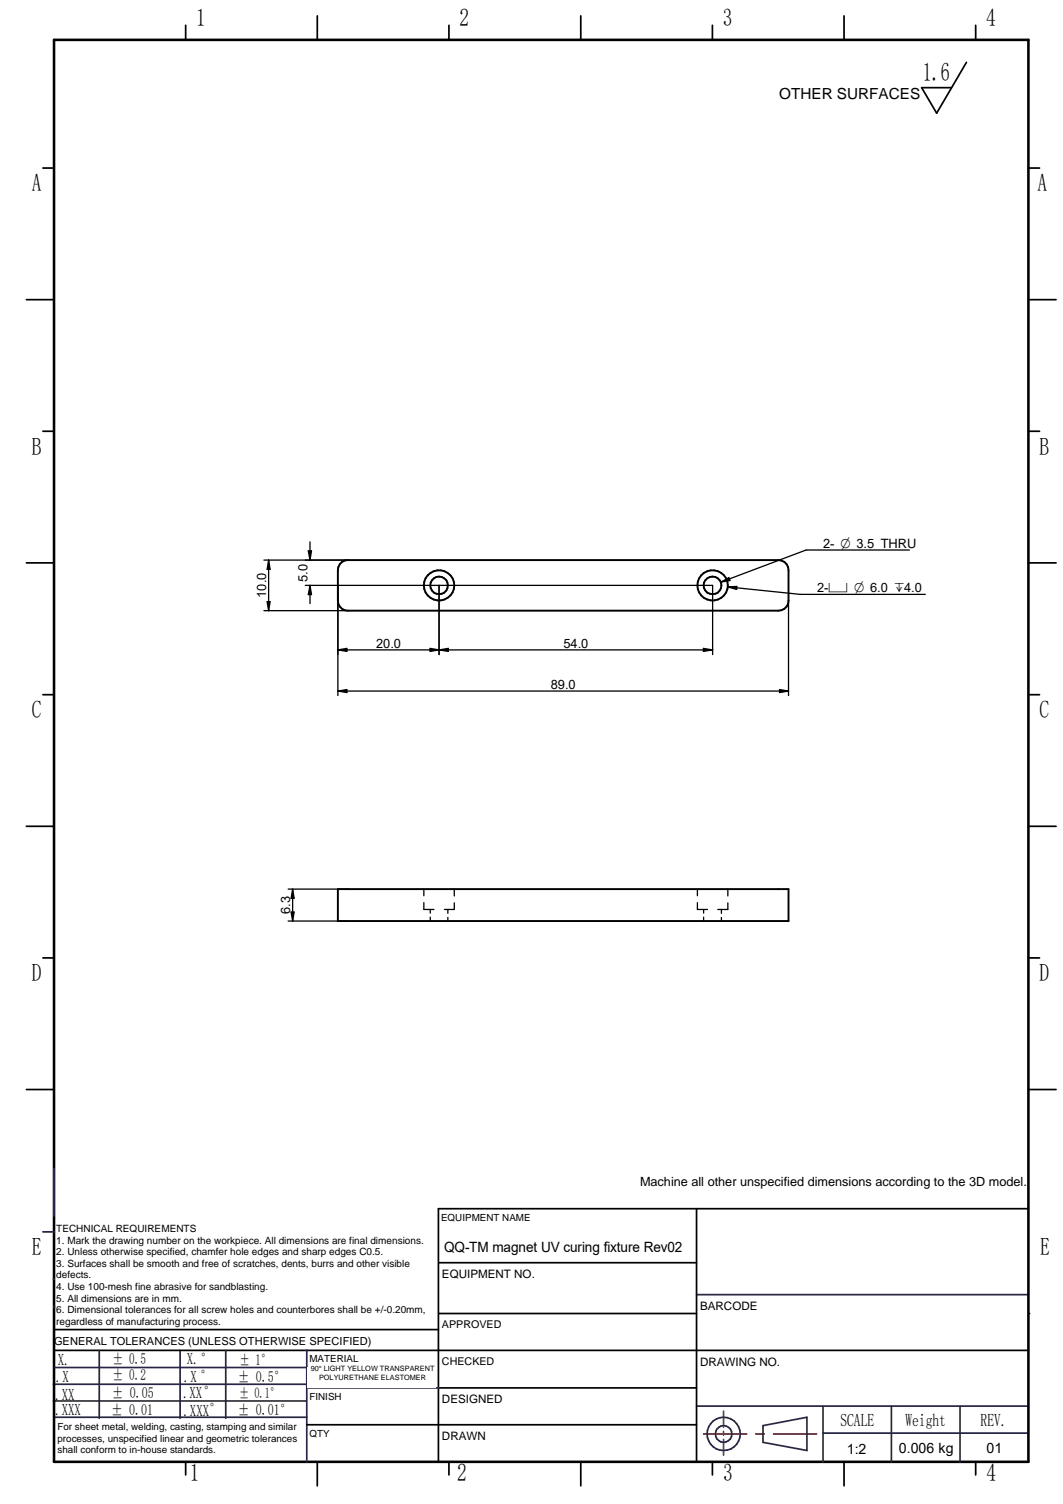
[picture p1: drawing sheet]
<svg xmlns="http://www.w3.org/2000/svg" width="210mm" height="297mm" viewBox="0 0 210 297" stroke-linecap="round" stroke-linejoin="round" font-family="sans-serif">
<defs><g id="words">
<text font-size="5.1" x="182.2" y="16">1.6</text>
<g font-size="4.9">
<text x="38.7" y="5.2">1</text>
<text x="90.8" y="5.2">2</text>
<text x="142.7" y="5.2">3</text>
<text x="194.7" y="5.2">4</text>
<text x="6.3" y="37.8">A</text>
<text x="204.9" y="37.8">A</text>
<text x="6.3" y="89.8">B</text>
<text x="205.2" y="89.8">B</text>
<text x="6.3" y="141.8">C</text>
<text x="205.2" y="141.8">C</text>
<text x="6.3" y="193.8">D</text>
<text x="205.2" y="193.8">D</text>
<text x="6.3" y="247.9">E</text>
<text x="205.4" y="247.9">E</text>
<text x="37.5" y="292.5">1</text>
<text x="90.3" y="292.5">2</text>
<text x="142.8" y="292.5">3</text>
<text x="194.8" y="292.5">4</text>
</g>
<g font-size="3.6">
<text x="165.9" y="281.6">SCALE</text>
<text x="178.8" y="281.6">Weight</text>
<text x="193.6" y="281.6">REV.</text>
</g>
<g font-size="3.3">
<text x="11.4" y="269.7">X.</text>
<text x="36.9" y="269.4">X.°</text>
<text x="11" y="272.9">.X</text>
<text x="36.3" y="273">.X °</text>
<text x="10.9" y="276.4">.XX</text>
<text x="10.9" y="279.5">.XXX</text>
<text x="36.2" y="276">.XX°</text>
<text x="36.2" y="279.7">.XXX°</text>
</g>
<g font-size="3">
<text x="153.9" y="19.6">OTHER SURFACES</text>
<text x="22.2" y="269.3">± 0.5</text>
<text x="47.3" y="269.5">± 1°</text>
<text x="22.2" y="272.5">± 0.2</text>
<text x="47" y="273">± 0.5°</text>
<text x="22" y="279.4">± 0.01</text>
<text x="22.1" y="276.2">± 0.05</text>
<text x="46.9" y="279.4">± 0.01°</text>
</g>
<text font-size="2.9" x="47.2" y="276.2">± 0.1°</text>
<g font-size="2.8">
<text x="87.7" y="247.4">QQ-TM magnet UV curing fixture Rev02</text>
<text x="167.2" y="287.1">1:2</text>
<text x="177.5" y="287.1">0.006 kg</text>
<text x="194.8" y="286.9">01</text>
</g>
<g font-size="2.5">
<text x="162.5" y="108.2">2- O 3.5 THRU</text>
<text x="52.6" y="118.1" transform="rotate(-90 52.6 118.1)">10.0</text>
<text x="60.7" y="114.9" transform="rotate(-90 60.7 114.9)">5.0</text>
<text x="161.4" y="116.9">2-c O 6.0 `4.0</text>
<text x="74.3" y="127.9">20.0</text>
<text x="111.3" y="127.9">54.0</text>
<text x="108.8" y="136">89.0</text>
<text x="57.3" y="180.5" transform="rotate(-90 57.3 180.5)">6.3</text>
<text x="126.4" y="234.2">Machine all other unspecified dimensions according to the 3D model.</text>
</g>
<g font-size="2.3">
<text x="87.3" y="252.4">EQUIPMENT NO.</text>
<text x="138.2" y="258.7">BARCODE</text>
<text x="138.2" y="269.7">DRAWING NO.</text>
<text x="87.3" y="277.1">DESIGNED</text>
<text x="87.3" y="284.4">DRAWN</text>
</g>
<text font-size="2.2" x="10.7" y="265.6">GENERAL TOLERANCES (UNLESS OTHERWISE SPECIFIED)</text>
<g font-size="2.1">
<text x="87.3" y="262.3">APPROVED</text>
<text x="87.3" y="269.5">CHECKED</text>
</g>
<g font-size="2">
<text x="11.1" y="243.3">TECHNICAL REQUIREMENTS</text>
<text x="11.1" y="245.6">1. Mark the drawing number on the workpiece. All dimensions are final dimensions.</text>
<text x="11.1" y="247.9">2. Unless otherwise specified, chamfer hole edges and sharp edges C0.5.</text>
<text x="11.1" y="250.2">3. Surfaces shall be smooth and free of scratches, dents, burrs and other visible</text>
<text x="11.1" y="252.5">defects.</text>
<text x="11.1" y="254.8">4. Use 100-mesh fine abrasive for sandblasting.</text>
<text x="11.1" y="257.1">5. All dimensions are in mm.</text>
<text x="11.1" y="259.4">6. Dimensional tolerances for all screw holes and counterbores shall be +/-0.20mm,</text>
<text x="11.1" y="261.6">regardless of manufacturing process.</text>
</g>
<g font-size="1.9">
<text x="87.1" y="241.1">EQUIPMENT NAME</text>
<text x="61.1" y="269">MATERIAL</text>
<text x="61.1" y="276.4">FINISH</text>
<text x="11.4" y="282.5">For sheet metal, welding, casting, stamping and similar</text>
<text x="11.4" y="284.7">processes, unspecified linear and geometric tolerances</text>
<text x="11.4" y="287">shall conform to in-house standards.</text>
<text x="61.1" y="283.7">QTY</text>
</g>
<g font-size="1.4">
<text x="61.4" y="270.9">90° LIGHT YELLOW TRANSPARENT</text>
<text x="63" y="272.5">POLYURETHANE ELASTOMER</text>
</g>
</g></defs>
<g fill="none" stroke="#26264c" stroke-width=".34">
<path d="M8.5 243.3h2.2M10.5 252.6h.2M137.5 255.7h65.6M10.5 276.7h50M10.5 273.4h50M10.8 279.9h49.8M10.8 270.1h50M35.6 266.7v13.4M60.6 266.7v22M60.7 274.1h26M137.5 277.7h65.6M162.5 277.7v11"/>
<path d="M176 277.7v11M189.6 277.7v11M150.7 281.6l8.6-1.7v6.6l-8.6-1.6zM162.5 283h40.5"/>
</g>
<g fill="none" stroke="#000" stroke-width=".34">
<path d="M36.7 5v2.9M88.6 5v2.9M140.7 5v2.9M192.7 5v2.9M8.5 33.2h2.2M203.1 33.2h2.2M5.2 59.2h5.5M203.1 59.2h5.4M8.5 85.2h2.2M203.1 85.2h2.2M5.2 111.2h5.5M203.1 111.2h5.4"/>
<path d="M8.5 137.2h2.2M203.1 137.2h2.2M5.2 163.2h5.5M203.1 163.2h5.4M8.5 189.2h2.2M203.1 189.2h2.2M5.2 215.2h5.5M203.1 215.2h5.4M86.6 238.7v50M10.7 266.7h192.4M10.7 262.6h75.9M86.7 274.1h50.8"/>
<path d="M36.7 288.7v2.6M62.7 288.7v4.8M88.6 288.7v2.6M114.7 288.7v4.8M140.7 288.7v2.6M166.7 288.7v4.8M192.7 288.7v2.6"/>
</g>
<path d="M10.7 7.9h192.4v280.8h-192.4z" fill="none" stroke="#000" stroke-width=".51"/>
<path d="M142.9 278.7v3.2M138.9 283.2h8.5M142.9 282.7v.7M142.9 284.3v3.1M149.2 283.2h1.7M152.7 283.2h8.5" fill="none" stroke="#f00" stroke-width=".34"/>
<circle cx="10.6" cy="258.1" r=".17" fill="#26264c"/>
<g fill="none" stroke="#26264c" stroke-width=".34">
<path d="M10.7 230.8v9.4M19.6 266.7v13.4M44.6 266.7v13.4M60.5 266.7h.1"/>
<circle cx="142.9" cy="283.2" r="3.3"/>
<circle cx="142.9" cy="283.2" r="1.63"/>
</g>
<path d="M190.8 12.3l-5.8 10.1-3-5.1h5.9M86.6 238.7h116.5M86.7 259.4h50.8M86.7 249.4h50.8M86.6 281.4h50.9" fill="none" stroke="#000" stroke-width=".34"/>
<circle cx="203.1" cy="259.4" r=".17" fill="#000"/>
<g fill="#fff">
<path d="M137.9 271.4h64.4v6.1h-64.4z"/>
<path d="M189.9 283.9h13v4h-13z"/>
<path d="M86.9 254.9h50.2v4h-50.2z"/>
<path d="M60.7 270h25.3v4h-25.3z"/>
<path d="M87 244.3h50v4h-50z"/>
<path d="M60.8 277.1h25.2v4h-25.2z"/>
<path d="M176.4 284.1h13v4h-13z"/>
<path d="M162.7 284.1h13v4h-13z"/>
<path d="M137.9 260.4h64.5v6h-64.5z"/>
</g>
<path d="M62.7 3.1v4.8M114.7 3.1v4.8M166.7 3.1v4.8M137.5 238.7v50M60.6 281.4h26" fill="none" stroke="#000" stroke-width=".34"/>
<path d="M101.6 283.2h25.3v4h-25.3z" fill="#fff"/>
<g fill="none" stroke="#000" stroke-width=".38">
<path d="M67.5 111l.6-.3 .6-.1h85a1.97 1.97 0 0 1 2 2v6a1.97 1.97 0 0 1-2 2h-85a1.97 1.97 0 0 1-2-2v-6l.1-.6 .3-.6zM66.7 175.6h89v6.3h-89z"/>
<circle cx="86.7" cy="115.6" r="1.73"/>
<circle cx="86.7" cy="115.6" r="2.99"/>
<circle cx="140.7" cy="115.6" r="1.74"/>
<circle cx="140.7" cy="115.6" r="3"/>
</g>
<g fill="none" stroke="#000" stroke-width=".25">
<path d="M52.1 110.6h16.6M52.7 118.8h.6l-.3 1.8zM53 110.6v10M53 110.6l.3 1.8h-.6zM60.3 115.6h80.4v13.7M60.9 108.8h.6l-.3 1.8zM61.2 115.6l.3 1.8h-.6zM61.2 107v3.6M61.2 115.6v3.6M66.7 115.6v21.8M86.7 115.6v13.7M142.3 115l1.6-.9 .2 .5z"/>
<path d="M143.7 115.9l14.3 1.5h24.7M143.7 115.9l1.8-.1v.6zM155.7 118.6v18.8M179.6 108.6h-20.4l-16.9 6.4M52.1 120.6h16.6M66.7 136.5h89M66.7 128.4h74M66.7 128.4l1.8-.3v.6zM66.7 136.5l1.8-.3v.6zM84.9 128.1l1.8 .3-1.8 .3zM86.7 128.4l1.8-.3v.6zM138.9 128.1l1.8 .3-1.8 .3z"/>
<path d="M153.9 136.2l1.8 .3-1.8 .3zM56.9 175.6h11.8M57.8 175.6v6.3M57.8 175.6l.3 1.8h-.6zM83.7 178.3v1.3h2M83.7 175.6v1.3M85 179.6v.7M88.4 179.6v.8M89.7 178.3v1.3h-1.9M89.7 175.6v1.4M137.7 178.3v1.3h2M137.7 175.6v1.3"/>
<path d="M138.9 179.6v.7M142.5 179.6v.8M143.7 178.3v1.3h-2M143.7 175.6v1.4M56.9 181.9h11.8M57.5 180.1h.6l-.3 1.8zM85 181.1v.8M88.4 181.2v.7M138.9 181.1v.8M142.5 181.2v.7"/>
</g>
<g fill="#000">
<path d="M53 110.6l.3 1.8h-.6zM52.7 118.8h.6l-.3 1.8zM61.2 115.6l.3 1.8h-.6zM60.9 108.8h.6l-.3 1.8zM142.3 115l1.6-.9 .2 .5zM143.7 115.9l1.8-.1v.6zM66.7 128.4l1.8-.3v.6zM66.7 136.5l1.8-.3v.6zM84.9 128.1l1.8 .3-1.8 .3zM86.7 128.4l1.8-.3v.6zM138.9 128.1l1.8 .3-1.8 .3zM153.9 136.2l1.8 .3-1.8 .3z"/>
<path d="M57.8 175.6l.3 1.8h-.6zM57.5 180.1h.6l-.3 1.8z"/>
</g>
<use href="#words"/>
</svg>
